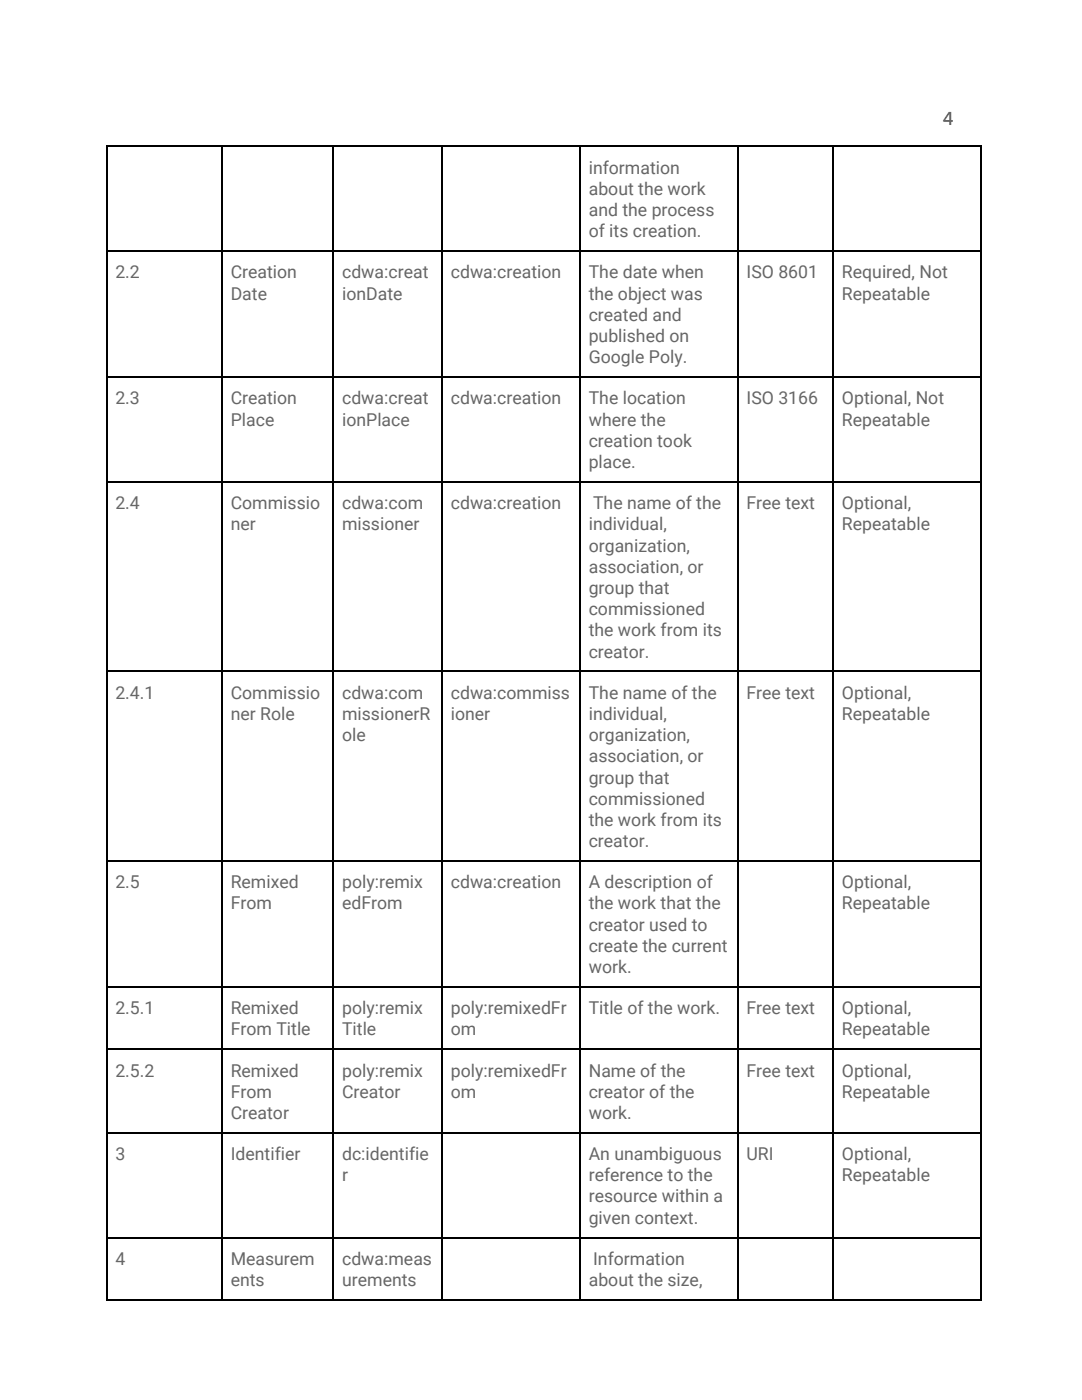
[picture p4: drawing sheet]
<svg xmlns="http://www.w3.org/2000/svg" width="216mm" height="279mm" viewBox="0 0 216 279" stroke-linecap="round" stroke-linejoin="round" font-family="sans-serif">
<defs><g id="words">
<text font-size="3.9" fill="#353744" x="188.1" y="24.9">4</text>
<g font-size="3.5" fill="#666">
<text x="117.5" y="34.7">information</text>
<text x="117.5" y="38.9">about the work</text>
<text x="117.5" y="43.1">and the process</text>
<text x="117.5" y="47.4">of its creation.</text>
<text x="23" y="55.6">2.2</text>
<text x="46" y="55.6">Creation</text>
<text x="46" y="59.8">Date</text>
<text x="68.3" y="55.6">cdwa:creat</text>
<text x="68.3" y="59.8">ionDate</text>
<text x="90" y="55.6">cdwa:creation</text>
<text x="117.5" y="55.6">The date when</text>
<text x="117.5" y="59.8">the object was</text>
<text x="149" y="55.6">ISO 8601</text>
<text x="168" y="55.6">Required, Not</text>
<text x="168" y="59.8">Repeatable</text>
<text x="117.5" y="64">created and</text>
<text x="117.5" y="68.3">published on</text>
<text x="117.5" y="72.5">Google Poly.</text>
<text x="23" y="80.7">2.3</text>
<text x="46" y="80.7">Creation</text>
<text x="68.3" y="80.7">cdwa:creat</text>
<text x="90" y="80.7">cdwa:creation</text>
<text x="117.5" y="80.7">The location</text>
<text x="149" y="80.7">ISO 3166</text>
<text x="168" y="80.7">Optional, Not</text>
<text x="46" y="84.9">Place</text>
<text x="68.3" y="84.9">ionPlace</text>
<text x="117.5" y="84.9">where the</text>
<text x="117.5" y="89.2">creation took</text>
<text x="168" y="84.9">Repeatable</text>
<text x="117.5" y="93.4">place.</text>
<text x="23" y="101.6">2.4</text>
<text x="46" y="101.6">Commissio</text>
<text x="68.3" y="101.6">cdwa:com</text>
<text x="90" y="101.6">cdwa:creation</text>
<text x="118.3" y="101.6">The name of the</text>
<text x="149" y="101.6">Free text</text>
<text x="168" y="101.6">Optional,</text>
<text x="46" y="105.8">ner</text>
<text x="68.3" y="105.8">missioner</text>
<text x="117.5" y="105.8">individual,</text>
<text x="168" y="105.8">Repeatable</text>
<text x="117.5" y="110.1">organization,</text>
<text x="117.5" y="114.3">association, or</text>
<text x="117.5" y="118.5">group that</text>
<text x="117.5" y="122.8">commissioned</text>
<text x="117.5" y="127">the work from its</text>
<text x="117.5" y="131.2">creator.</text>
<text x="23" y="139.4">2.4.1</text>
<text x="46" y="139.4">Commissio</text>
<text x="46" y="143.7">ner Role</text>
<text x="68.3" y="139.4">cdwa:com</text>
<text x="68.3" y="143.7">missionerR</text>
<text x="90" y="139.4">cdwa:commiss</text>
<text x="90" y="143.7">ioner</text>
<text x="117.5" y="139.4">The name of the</text>
<text x="117.5" y="143.7">individual,</text>
<text x="149" y="139.4">Free text</text>
<text x="168" y="139.4">Optional,</text>
<text x="168" y="143.7">Repeatable</text>
<text x="68.3" y="147.9">ole</text>
<text x="117.5" y="147.9">organization,</text>
<text x="117.5" y="152.1">association, or</text>
<text x="117.5" y="156.4">group that</text>
<text x="117.5" y="160.6">commissioned</text>
<text x="117.5" y="164.8">the work from its</text>
<text x="117.5" y="169.1">creator.</text>
<text x="23" y="177.3">2.5</text>
<text x="46" y="177.3">Remixed</text>
<text x="68.3" y="177.3">poly:remix</text>
<text x="90" y="177.3">cdwa:creation</text>
<text x="117.5" y="177.3">A description of</text>
<text x="168" y="177.3">Optional,</text>
<text x="46" y="181.5">From</text>
<text x="68.3" y="181.5">edFrom</text>
<text x="117.5" y="181.5">the work that the</text>
<text x="117.5" y="185.7">creator used to</text>
<text x="168" y="181.5">Repeatable</text>
<text x="117.5" y="190">create the current</text>
<text x="117.5" y="194.2">work.</text>
<text x="23" y="202.4">2.5.1</text>
<text x="46" y="202.4">Remixed</text>
<text x="68.3" y="202.4">poly:remix</text>
<text x="90" y="202.4">poly:remixedFr</text>
<text x="117.5" y="202.4">Title of the work.</text>
<text x="149" y="202.4">Free text</text>
<text x="168" y="202.4">Optional,</text>
<text x="46" y="206.6">From Title</text>
<text x="68.3" y="206.6">Title</text>
<text x="90" y="206.6">om</text>
<text x="168" y="206.6">Repeatable</text>
<text x="23" y="214.8">2.5.2</text>
<text x="46" y="214.8">Remixed</text>
<text x="68.3" y="214.8">poly:remix</text>
<text x="90" y="214.8">poly:remixedFr</text>
<text x="117.5" y="214.8">Name of the</text>
<text x="149" y="214.8">Free text</text>
<text x="168" y="214.8">Optional,</text>
<text x="46" y="219.1">From</text>
<text x="68.3" y="219.1">Creator</text>
<text x="90" y="219.1">om</text>
<text x="117.5" y="219.1">creator of the</text>
<text x="168" y="219.1">Repeatable</text>
<text x="46" y="223.3">Creator</text>
<text x="117.5" y="223.3">work.</text>
<text x="23" y="231.5">3</text>
<text x="46" y="231.5">Identifier</text>
<text x="68.3" y="231.5">dc:identifie</text>
<text x="117.5" y="231.5">An unambiguous</text>
<text x="149" y="231.5">URI</text>
<text x="168" y="231.5">Optional,</text>
<text x="68.3" y="235.7">r</text>
<text x="117.5" y="235.7">reference to the</text>
<text x="117.5" y="240">resource within a</text>
<text x="168" y="235.7">Repeatable</text>
<text x="117.5" y="244.2">given context.</text>
<text x="23" y="252.4">4</text>
<text x="46" y="252.4">Measurem</text>
<text x="46" y="256.6">ents</text>
<text x="68.3" y="252.4">cdwa:meas</text>
<text x="68.3" y="256.6">urements</text>
<text x="117.5" y="256.6">about the size,</text>
<text x="118.3" y="252.4">Information</text>
</g>
</g></defs>
<g fill="none" stroke="#000" stroke-width=".26">
<path d="M21.2 29.2h174.6M21.3 29.1v230.5M44.3 29.1v230.5M66.5 29.1v230.5M88.2 29.1v230.5M115.8 29.1v230.5M147.2 29.1v230.5M166.3 29.1v230.5M195.7 29.1v230.5M21.2 50.1h174.6M21.2 75.3h174.6M21.2 96.2h174.6"/>
<path d="M21.2 134h174.6M21.2 171.8h174.6M21.2 197h174.6M21.2 209.4h174.6M21.2 226.1h174.6M21.2 247h174.6M21.2 259.4h174.6"/>
</g>
<g fill="#fff">
<path d="M117.5 228.1h26.4v4.2h-26.4z"/>
<path d="M117.5 232.3h24.8v4.2h-24.8z"/>
<path d="M117.5 236.5h26.7v4.3h-26.7z"/>
<path d="M117.5 240.8h21.9v4.2h-21.9z"/>
<path d="M117.5 249h19v4.2h-19z"/>
<path d="M117.5 253.2h22.7v4.2h-22.7z"/>
</g>
<use href="#words"/>
</svg>
